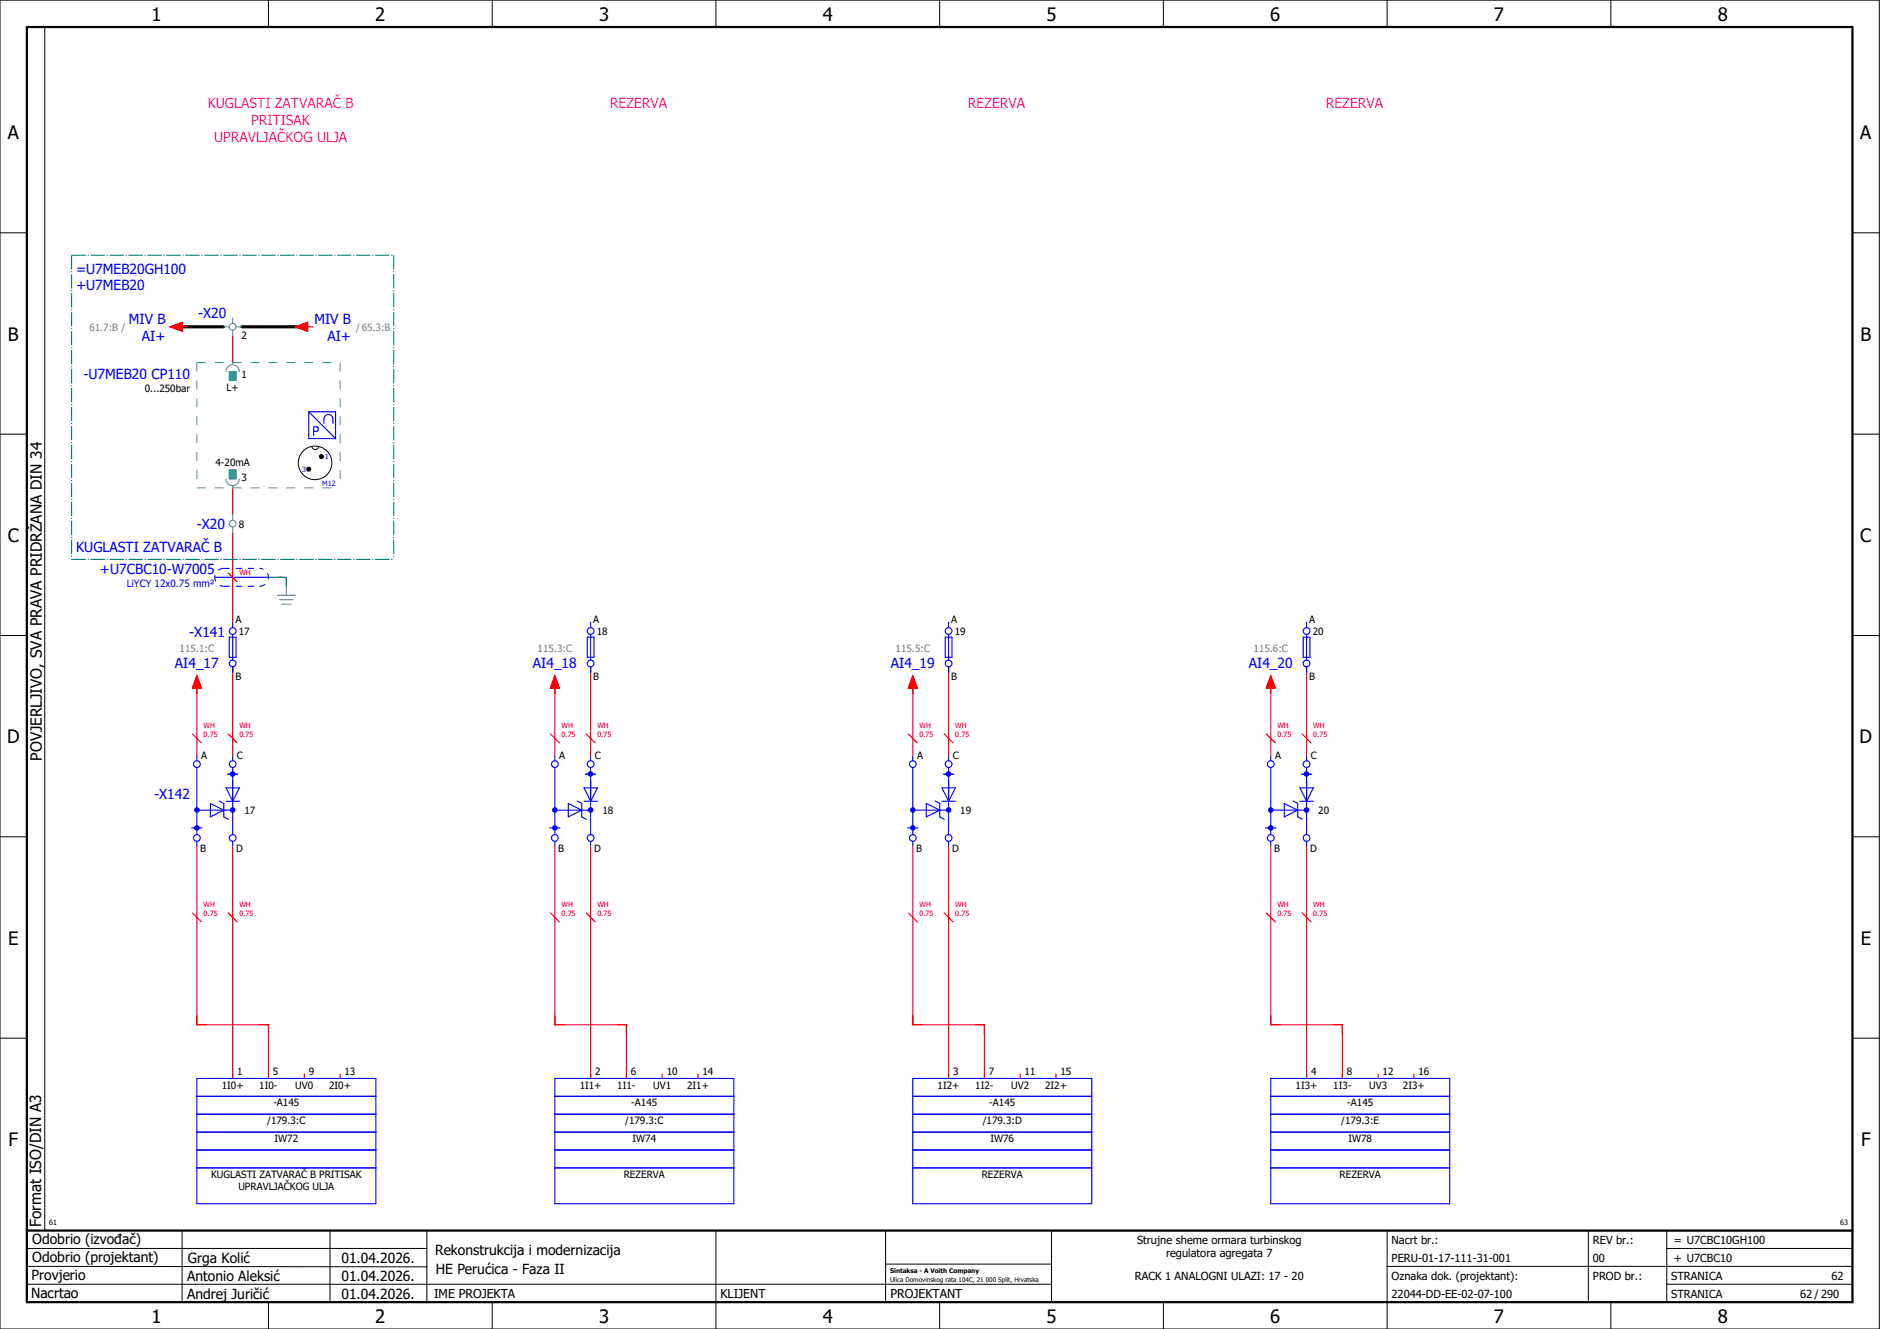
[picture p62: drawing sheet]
<svg xmlns="http://www.w3.org/2000/svg" width="420mm" height="297mm" viewBox="0 0 420 297" stroke-linecap="round" stroke-linejoin="round" font-family="sans-serif">
<defs><g id="words">
<g font-size="4.1">
<text x="33.9" y="4.7">1</text>
<text x="83.9" y="4.7">2</text>
<text x="133.9" y="4.7">3</text>
<text x="183.9" y="4.7">4</text>
<text x="233.9" y="4.7">5</text>
<text x="283.9" y="4.7">6</text>
<text x="333.9" y="4.7">7</text>
<text x="383.9" y="4.7">8</text>
<text x="1.8" y="31.2">A</text>
<text x="415.8" y="31.2">A</text>
<text x="1.8" y="76.2">B</text>
<text x="415.8" y="76.2">B</text>
<text x="1.8" y="121.2">C</text>
<text x="415.8" y="121.2">C</text>
<text x="1.6" y="166.2">D</text>
<text x="415.6" y="166.2">D</text>
<text x="1.8" y="211.2">E</text>
<text x="415.8" y="211.2">E</text>
<text x="1.9" y="256.2">F</text>
<text x="415.9" y="256.2">F</text>
<text x="33.9" y="295.7">1</text>
<text x="83.9" y="295.7">2</text>
<text x="133.9" y="295.7">3</text>
<text x="183.9" y="295.7">4</text>
<text x="233.9" y="295.7">5</text>
<text x="283.9" y="295.7">6</text>
<text x="333.9" y="295.7">7</text>
<text x="383.9" y="295.7">8</text>
</g>
<g font-size="3.4">
<text x="9.4" y="170" transform="rotate(-90 9.4 170)">POVJERLJIVO, SVA PRAVA PRIDRŽANA DIN 34</text>
<text x="9.2" y="274.3" transform="rotate(-90 9.2 274.3)">Format ISO/DIN A3</text>
</g>
<g font-size="3.1" fill="#f0f">
<text x="46.4" y="24.1">KUGLASTI ZATVARAČ B</text>
<text x="56.1" y="27.9">PRITISAK</text>
<text x="136.3" y="24.1">REZERVA</text>
<text x="216.3" y="24.1">REZERVA</text>
<text x="296.3" y="24.1">REZERVA</text>
<text x="47.8" y="31.6">UPRAVLJAČKOG ULJA</text>
</g>
<g font-size="3.1" fill="#00f">
<text x="17" y="61.1">=U7MEB20GH100</text>
<text x="17" y="64.9">+U7MEB20</text>
<text x="44.3" y="71">-X20</text>
<text x="28.8" y="72.4">MIV B</text>
<text x="31.7" y="76.1">AI+</text>
<text x="70.3" y="72.5">MIV B</text>
<text x="73.2" y="76.2">AI+</text>
<text x="18.7" y="84.6">-U7MEB20 CP110</text>
<text x="44" y="118.3">-X20</text>
<text x="17" y="123.4">KUGLASTI ZATVARAČ B</text>
<text x="22.3" y="128.4">+U7CBC10-W7005</text>
<text x="42.3" y="142.3">-X141</text>
<text x="39.1" y="149.4">AI4_17</text>
<text x="119.1" y="149.4">AI4_18</text>
<text x="199.1" y="149.4">AI4_19</text>
<text x="279.1" y="149.4">AI4_20</text>
<text x="34.4" y="178.6">-X142</text>
</g>
<g font-size="3.1">
<text x="7.2" y="278.1">Odobrio (izvođač)</text>
<text x="97.2" y="280.5">Rekonstrukcija i modernizacija</text>
<text x="7.1" y="286.1">Provjerio</text>
<text x="7.2" y="282.1">Odobrio (projektant)</text>
<text x="41.8" y="286.2">Antonio Aleksić</text>
<text x="42" y="282.3">Grga Kolić</text>
<text x="76.3" y="282.3">01.04.2026.</text>
<text x="76.3" y="286.3">01.04.2026.</text>
<text x="97.4" y="284.8">HE Perućica - Faza II</text>
<text x="6.9" y="290">Nacrtao</text>
<text x="41.8" y="290.3">Andrej Juričić</text>
<text x="76.3" y="290.3">01.04.2026.</text>
</g>
<g font-size="2.7">
<text x="97" y="290.1">IME PROJEKTA</text>
<text x="161" y="290.1">KLIJENT</text>
<text x="199" y="290.1">PROJEKTANT</text>
</g>
<g font-size="2.5">
<text x="254.1" y="278">Strujne sheme ormara turbinskog</text>
<text x="260.6" y="281">regulatora agregata 7</text>
<text x="311" y="278">Nacrt br.:</text>
<text x="356" y="278">REV br.:</text>
<text x="374.1" y="278">= U7CBC10GH100</text>
<text x="253.6" y="286">RACK 1 ANALOGNI ULAZI: 17 - 20</text>
<text x="311" y="286">Oznaka dok. (projektant):</text>
<text x="311" y="282">PERU-01-17-111-31-001</text>
<text x="356" y="286">PROD br.:</text>
<text x="356" y="282">00</text>
<text x="373.5" y="286">STRANICA</text>
<text x="374.1" y="282.1">+ U7CBC10</text>
<text x="409.3" y="286">62</text>
<text x="311" y="290">22044-DD-EE-02-07-100</text>
<text x="373.5" y="290">STRANICA</text>
<text x="402.3" y="290">62 / 290</text>
</g>
<g font-size="2.2" fill="#7ca552">
<text x="20" y="73.9">61.7:B /</text>
<text x="79.6" y="73.9">/65.3:B</text>
<text x="40.2" y="145.8">115.1:C</text>
<text x="120.2" y="145.8">115.3:C</text>
<text x="200.2" y="145.8">115.5:C</text>
<text x="280.2" y="145.8">115.6:C</text>
</g>
<g font-size="2.2">
<text x="54" y="75.7">2</text>
<text x="32.4" y="87.5">0...250bar</text>
<text x="50.6" y="87.5">L+</text>
<text x="54" y="84.4">1</text>
<text x="48.2" y="104.1">4-20mA</text>
<text x="54" y="107.5">3</text>
<text x="53.4" y="117.9">8</text>
<text x="52.6" y="139.2">A</text>
<text x="53.4" y="142">17</text>
<text x="132.6" y="139.2">A</text>
<text x="133.4" y="142">18</text>
<text x="212.6" y="139.2">A</text>
<text x="213.4" y="142">19</text>
<text x="292.6" y="139.2">A</text>
<text x="293.4" y="142">20</text>
<text x="52.6" y="151.9">B</text>
<text x="132.6" y="151.9">B</text>
<text x="212.6" y="151.9">B</text>
<text x="292.6" y="151.9">B</text>
<text x="45" y="169.7">A</text>
<text x="53" y="169.7">C</text>
<text x="125" y="169.7">A</text>
<text x="133" y="169.7">C</text>
<text x="205" y="169.7">A</text>
<text x="213" y="169.7">C</text>
<text x="285" y="169.7">A</text>
<text x="293" y="169.7">C</text>
<text x="54.6" y="181.9">17</text>
<text x="134.6" y="181.9">18</text>
<text x="214.6" y="181.9">19</text>
<text x="294.6" y="181.9">20</text>
<text x="44.8" y="190.5">B</text>
<text x="52.8" y="190.5">D</text>
<text x="124.8" y="190.5">B</text>
<text x="132.8" y="190.5">D</text>
<text x="204.8" y="190.5">B</text>
<text x="212.8" y="190.5">D</text>
<text x="284.8" y="190.5">B</text>
<text x="292.8" y="190.5">D</text>
<text x="49.5" y="243.5">1I0+</text>
<text x="53" y="240.4">1</text>
<text x="58" y="243.5">1I0-</text>
<text x="61" y="240.4">5</text>
<text x="66" y="243.5">UV0</text>
<text x="69" y="240.4">9</text>
<text x="73.5" y="243.5">2I0+</text>
<text x="77" y="240.4">13</text>
<text x="129.5" y="243.5">1I1+</text>
<text x="133" y="240.4">2</text>
<text x="138" y="243.5">1I1-</text>
<text x="141" y="240.4">6</text>
<text x="146" y="243.5">UV1</text>
<text x="149" y="240.4">10</text>
<text x="153.5" y="243.5">2I1+</text>
<text x="157" y="240.4">14</text>
<text x="209.5" y="243.5">1I2+</text>
<text x="213" y="240.4">3</text>
<text x="218" y="243.5">1I2-</text>
<text x="221" y="240.4">7</text>
<text x="226" y="243.5">UV2</text>
<text x="229" y="240.4">11</text>
<text x="233.5" y="243.5">2I2+</text>
<text x="237" y="240.4">15</text>
<text x="289.5" y="243.5">1I3+</text>
<text x="293" y="240.4">4</text>
<text x="298" y="243.5">1I3-</text>
<text x="301" y="240.4">8</text>
<text x="306" y="243.5">UV3</text>
<text x="309" y="240.4">12</text>
<text x="313.5" y="243.5">2I3+</text>
<text x="317" y="240.4">16</text>
<text x="59.7" y="251.3">/179.3:C</text>
<text x="61.1" y="247.3">-A145</text>
<text x="139.7" y="251.3">/179.3:C</text>
<text x="141.1" y="247.3">-A145</text>
<text x="219.6" y="251.3">/179.3:D</text>
<text x="221.1" y="247.3">-A145</text>
<text x="299.8" y="251.3">/179.3:E</text>
<text x="301.1" y="247.3">-A145</text>
<text x="61.4" y="255.3">IW72</text>
<text x="141.4" y="255.3">IW74</text>
<text x="221.4" y="255.3">IW76</text>
<text x="301.4" y="255.3">IW78</text>
<text x="47.2" y="263.3">KUGLASTI ZATVARAČ B PRITISAK</text>
<text x="139.4" y="263.3">REZERVA</text>
<text x="219.4" y="263.3">REZERVA</text>
<text x="299.4" y="263.3">REZERVA</text>
<text x="53.3" y="266">UPRAVLJAČKOG ULJA</text>
</g>
<text font-size="2.2" fill="#00f" x="28.3" y="131.3">LiYCY 12x0.75 mm²</text>
<g font-size="1.6" fill="#00f">
<text x="67.6" y="105.5">3</text>
<text x="72.6" y="102.7">1</text>
<text x="72" y="108.7">M12</text>
</g>
<g font-size="1.6" fill="#f00">
<text x="53.5" y="128.5">WH</text>
<text x="45.5" y="164.7">0.75</text>
<text x="45.5" y="162.8">WH</text>
<text x="53.5" y="164.7">0.75</text>
<text x="53.5" y="162.8">WH</text>
<text x="125.5" y="164.7">0.75</text>
<text x="125.5" y="162.8">WH</text>
<text x="133.5" y="164.7">0.75</text>
<text x="133.5" y="162.8">WH</text>
<text x="205.5" y="164.7">0.75</text>
<text x="205.5" y="162.8">WH</text>
<text x="213.5" y="164.7">0.75</text>
<text x="213.5" y="162.8">WH</text>
<text x="285.5" y="164.7">0.75</text>
<text x="285.5" y="162.8">WH</text>
<text x="293.5" y="164.7">0.75</text>
<text x="293.5" y="162.8">WH</text>
<text x="45.5" y="202.8">WH</text>
<text x="53.5" y="202.8">WH</text>
<text x="125.5" y="202.8">WH</text>
<text x="133.5" y="202.8">WH</text>
<text x="205.5" y="202.8">WH</text>
<text x="213.5" y="202.8">WH</text>
<text x="285.5" y="202.8">WH</text>
<text x="293.5" y="202.8">WH</text>
<text x="45.5" y="204.7">0.75</text>
<text x="53.5" y="204.7">0.75</text>
<text x="125.5" y="204.7">0.75</text>
<text x="133.5" y="204.7">0.75</text>
<text x="205.5" y="204.7">0.75</text>
<text x="213.5" y="204.7">0.75</text>
<text x="285.5" y="204.7">0.75</text>
<text x="293.5" y="204.7">0.75</text>
</g>
<g font-size="1.6">
<text x="11" y="273.7">61</text>
<text x="411.2" y="273.7">63</text>
</g>
<g font-size="1.4">
<text x="198.9" y="284.4">Sintaksa - A Voith Company</text>
<text x="198.9" y="286.4">Ulica Domovinskog rata 104C, 21 000 Split, Hrvatska</text>
</g>
</g></defs>
<g fill="none" stroke="#000" stroke-width=".22">
<path d="M0 0h420v297h-420zM10 6v269M60 0v6M110 0v6M160 0v6M210 0v6M260 0v6M310 0v6M360 0v6M0 52h6M414 52h6M0 97h6"/>
<path d="M69.7 99.8a.79 .79 0 0 0 .8 .7 .79 .79 0 0 0 .8-.7M414 97h6M0 142h6M414 142h6M414 176.3v87.4M0 187h6M414 187h6M0 232h6M414 232h6M6 279h89.4M40.7 275v16M73.7 274.9v16"/>
<path d="M95.4 275.1v16M160 275v22M197.9 275.1v16M310 275v22M355 275v16M372.5 279h41.5M372.5 275v16M414 275h-179v16M6 283l89.4 .1M6 287h229M60 291v6M110 291v6"/>
<path d="M197.9 282.5h37.1M210 291v6M260 291v6M310 283h104M360 291v6M372.5 287h41.5"/>
<circle cx="70.4" cy="103.5" r="3.8"/>
</g>
<path d="M6 6h408v285h-408zM6 275h408" fill="none" stroke="#000" stroke-width=".5"/>
<g fill="none" stroke="#f00" stroke-width=".25">
<path d="M52 75v6M52 109v6M52 119v20M44 154v15M52 149v20M124 154v15M132 149v20M204 154v15M212 149v20M284 154v15M292 149v20M44 189v40h16v12"/>
<path d="M52 189v52M124 189v40h16v12M132 189v52M204 189v40h16v12M212 189v52M284 189v40h16v12M292 189v52"/>
</g>
<path d="M60 129h4M62 129h2M64 129v2" fill="none" stroke="#00be00" stroke-width=".25" stroke-dasharray="3.2 .4 .3 .4" stroke-linecap="butt"/>
<path d="M40 73h10M54 73h14" fill="none" stroke="#000" stroke-width=".7"/>
<g fill="#000">
<circle cx="69" cy="104.9" r=".57"/>
<circle cx="71.8" cy="102" r=".57"/>
</g>
<path d="M44 81h32M44 81v28M76 81v28M44 109h32" fill="none" stroke="#52a5a5" stroke-width=".25" stroke-dasharray="2 2" stroke-linecap="butt"/>
<path d="M50.5 83a1.5 1.5 0 0 1 1.5-1.5 1.5 1.5 0 0 1 1.5 1.5M51.3 83h1.5v2h-1.5zM52 81v.5M50.5 107a1.5 1.5 0 0 0 1.5 1.5 1.5 1.5 0 0 0 1.5-1.5M51.3 105h1.5v2h-1.5zM52 108.5v.5" fill="none" stroke="#52a5a5" stroke-width=".25"/>
<g fill="#52a5a5" stroke="#52a5a5" stroke-width=".22">
<path d="M51.3 83h1.5v2h-1.5z"/>
<path d="M51.3 105h1.5v2h-1.5z"/>
</g>
<path d="M69 92l6 6M69 92v6h6M69 92h6v6M70.1 96.4h.8l.2-.2v-.5l-.2-.3h-.8v2M72.4 94.6v-1a1 1 0 0 1 1-1 1 1 0 0 1 1 1v1" fill="none" stroke="#00f" stroke-width=".25"/>
<circle cx="44" cy="185" r=".63" fill="#00f"/>
<g fill="none" stroke="#00f" stroke-width=".25">
<path d="M50.5 179.1h3M52 174.5v12"/>
<circle cx="44" cy="187.3" r=".75"/>
</g>
<circle cx="52" cy="181" r=".63" fill="#00f"/>
<path d="M47 179.6l3 1.5-3 1.5zM50 179.6v3M50.5 176.1h3l-1.5 3zM44 181.1h8" fill="none" stroke="#00f" stroke-width=".25"/>
<circle cx="44" cy="181" r=".63" fill="#00f"/>
<path d="M44 171.5v15" fill="none" stroke="#00f" stroke-width=".25"/>
<circle cx="52" cy="173" r=".63" fill="#00f"/>
<g fill="none" stroke="#00f" stroke-width=".25">
<path d="M44 169v1M49 179l1 .6M50.8 173h2.4M51 173h2M52 169v1M52 171.5v7M42.8 185h2.4M44 188v1M50 182.6l1 .5M52 188v1"/>
<circle cx="44" cy="170.8" r=".75"/>
<circle cx="52" cy="170.8" r=".75"/>
<circle cx="52" cy="187.3" r=".75"/>
</g>
<circle cx="124" cy="185" r=".63" fill="#00f"/>
<g fill="none" stroke="#00f" stroke-width=".25">
<path d="M130.5 179.1h3M132 174.5v12"/>
<circle cx="124" cy="187.3" r=".75"/>
</g>
<circle cx="132" cy="181" r=".63" fill="#00f"/>
<path d="M127 179.6l3 1.5-3 1.5zM130 179.6v3M130.5 176.1h3l-1.5 3zM124 181.1h8" fill="none" stroke="#00f" stroke-width=".25"/>
<circle cx="124" cy="181" r=".63" fill="#00f"/>
<path d="M124 171.5v15" fill="none" stroke="#00f" stroke-width=".25"/>
<circle cx="132" cy="173" r=".63" fill="#00f"/>
<g fill="none" stroke="#00f" stroke-width=".25">
<path d="M124 169v1M129 179l1 .6M130.8 173h2.4M131 173h2M132 169v1M132 171.5v7M122.8 185h2.4M124 188v1M130 182.6l1 .5M132 188v1"/>
<circle cx="124" cy="170.8" r=".75"/>
<circle cx="132" cy="170.8" r=".75"/>
<circle cx="132" cy="187.3" r=".75"/>
</g>
<circle cx="204" cy="185" r=".62" fill="#00f"/>
<g fill="none" stroke="#00f" stroke-width=".25">
<path d="M210.5 179.1h3M212 174.5v12"/>
<circle cx="204" cy="187.3" r=".75"/>
</g>
<circle cx="212" cy="181" r=".63" fill="#00f"/>
<path d="M207 179.6l3 1.5-3 1.5zM210 179.6v3M210.5 176.1h3l-1.5 3zM204 181.1h8" fill="none" stroke="#00f" stroke-width=".25"/>
<circle cx="204" cy="181" r=".63" fill="#00f"/>
<path d="M204 171.5v15" fill="none" stroke="#00f" stroke-width=".25"/>
<circle cx="212" cy="173" r=".63" fill="#00f"/>
<g fill="none" stroke="#00f" stroke-width=".25">
<path d="M204 169v1M209 179l1 .6M210.8 173h2.4M211 173h2M212 169v1M212 171.5v7M202.8 185h2.4M204 188v1M210 182.6l1 .5M212 188v1"/>
<circle cx="204" cy="170.8" r=".75"/>
<circle cx="212" cy="170.8" r=".75"/>
<circle cx="212" cy="187.3" r=".75"/>
</g>
<circle cx="284" cy="185" r=".63" fill="#00f"/>
<g fill="none" stroke="#00f" stroke-width=".25">
<path d="M290.5 179.1h3M292 174.5v12"/>
<circle cx="284" cy="187.3" r=".75"/>
</g>
<circle cx="292" cy="181" r=".63" fill="#00f"/>
<path d="M287 179.6l3 1.5-3 1.5zM290 179.6v3M290.5 176.1h3l-1.5 3zM284 181.1h8" fill="none" stroke="#00f" stroke-width=".25"/>
<circle cx="284" cy="181" r=".63" fill="#00f"/>
<path d="M284 171.5v15" fill="none" stroke="#00f" stroke-width=".25"/>
<circle cx="292" cy="173" r=".63" fill="#00f"/>
<g fill="none" stroke="#00f" stroke-width=".25">
<path d="M48 129h12M52 139v1.3M132 139v1.3M212 139v1.3M292 139v1.3M51.3 142.4h1.5v4.5h-1.5zM52 141.8v5.7M52 149v1.3M131.2 142.4h1.5v4.5h-1.5zM132 141.8v5.7M132 149v1.3M211.3 142.4h1.5v4.5h-1.5z"/>
<path d="M212 141.8v5.7M212 149v1.3M291.3 142.4h1.5v4.5h-1.5zM292 141.8v5.7M292 149v1.3M284 169v1M289 179l1 .6M290.8 173h2.4M291 173h2M292 169v1M292 171.5v7M282.8 185h2.4"/>
<path d="M284 188v1M290 182.6l1 .5M292 188v1M44 249h40M44 241h40v28h-40zM44 245h40M44 257h40M44 253h40M124 249h40M124 245h40M124 257h40M124 253h40"/>
<path d="M124 241h40v28h-40zM204 249h40M204 245h40M204 257h40M204 253h40M204 241h40v28h-40zM284 241h40v28h-40zM284 249h40M284 245h40M284 257h40M284 253h40M44 261h40"/>
<path d="M124 261h40M204 261h40M284 261h40"/>
<circle cx="52" cy="148.3" r=".75"/>
<circle cx="52" cy="141" r=".75"/>
<circle cx="132" cy="148.3" r=".75"/>
<circle cx="132" cy="141" r=".75"/>
<circle cx="212" cy="148.3" r=".75"/>
<circle cx="212" cy="141" r=".75"/>
<circle cx="292" cy="148.3" r=".75"/>
<circle cx="292" cy="141" r=".75"/>
<circle cx="284" cy="170.8" r=".75"/>
<circle cx="292" cy="170.8" r=".75"/>
<circle cx="292" cy="187.3" r=".75"/>
</g>
<g fill="none" stroke="#f00" stroke-width=".25">
<path d="M38 73l2.8-1v2zM40.8 73h1.2M66 73l2.8-1v2zM68.8 73h1.2M51 128l2 2M44 151l1 2.8h-2zM44 153.8v1.2M124 151l1 2.8h-2zM124 153.8v1.2M204 151l1 2.8h-2zM204 153.8v1.2M284 151l1 2.8h-2z"/>
<path d="M284 153.8v1.2M43 164l2 2M51 164l2 2M123 164l2 2M131 164l2 2M203 164l2 2M211 164l2 2M283 164l2 2M291 164l2 2M43 204l2 2M51 204l2 2M123 204l2 2"/>
<path d="M131 204l2 2M203 204l2 2M211 204l2 2M283 204l2 2M291 204l2 2M52 240v1M60 240v1M68 240v1M76 240v1M132 240v1M140 240v1M148 240v1"/>
<path d="M156 240v1M212 240v1M220 240v1M228 240v1M236 240v1M292 240v1M300 240v1M308 240v1M316 240v1"/>
</g>
<path d="M16 57h72M16 57v68M88 57v68M16 125h72" fill="none" stroke="#007f7f" stroke-width=".25" stroke-dasharray="3.2 .4 .3 .4" stroke-linecap="butt"/>
<path d="M50 131h8M50 127h8M50 127a2 2 0 0 0-2 2 2 2 0 0 0 2 2M58 131a2 2 0 0 0 2-2 2 2 0 0 0-2-2" fill="none" stroke="#00f" stroke-width=".25" stroke-dasharray="1.4 1.4" stroke-linecap="butt"/>
<g fill="none" stroke="#52a5a5" stroke-width=".25">
<path d="M50 73h1.3M52 71v1.3M52 73.8v1.2M52.8 73h1.2M52 115v1.3M52 117.8v1.2M62 133h4M62.5 134h3M63 135h2M64 131v2"/>
<circle cx="52" cy="73" r=".75"/>
<circle cx="52" cy="117" r=".75"/>
</g>
<g fill="#f00" stroke="#f00" stroke-width=".22">
<path d="M44 151l1 2.8h-2z"/>
<path d="M124 151l1 2.8h-2z"/>
<path d="M204 151l1 2.8h-2z"/>
<path d="M284 151l1 2.8h-2z"/>
<path d="M38 73l2.8-1v2z"/>
<path d="M66 73l2.8-1v2z"/>
</g>
<use href="#words"/>
</svg>
